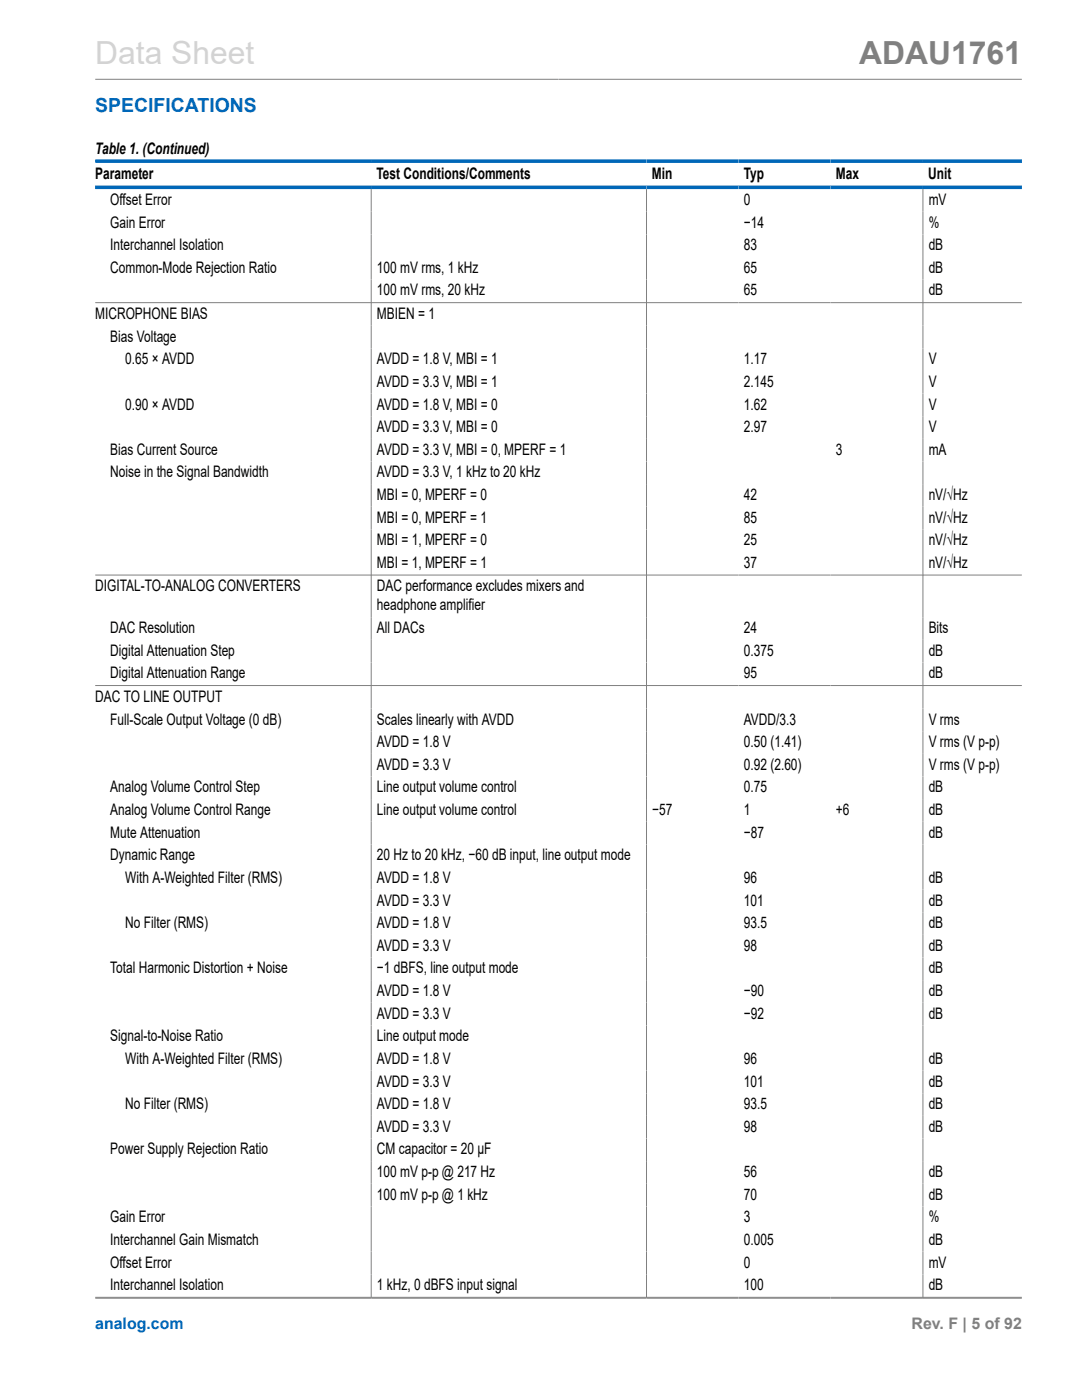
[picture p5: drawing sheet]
<svg xmlns="http://www.w3.org/2000/svg" width="216mm" height="279mm" viewBox="0 0 216 279" stroke-linecap="round" stroke-linejoin="round" font-family="sans-serif">
<defs><g id="words">
<text font-size="6.3" fill="#d3d3d3" x="19" y="12.7">Data Sheet</text>
<text font-size="6.3" fill="#808080" x="171.4" y="12.7">ADAU1761</text>
<text font-size="3.9" fill="#0067b8" x="19" y="22.3">SPECIFICATIONS</text>
<g font-size="3.2">
<text x="19" y="30.8">Table 1. (Continued)</text>
<text x="19" y="35.7">Parameter</text>
<text x="75.1" y="35.7">Test Conditions/Comments</text>
<text x="130.1" y="35.7">Min</text>
<text x="148.4" y="35.7">Typ</text>
<text x="166.8" y="35.7">Max</text>
<text x="185.2" y="35.7">Unit</text>
<text x="22" y="40.9">Offset Error</text>
<text x="148.4" y="40.9">0</text>
<text x="185.3" y="40.9">mV</text>
<text x="22" y="45.4">Gain Error</text>
<text x="148.4" y="45.4">−14</text>
<text x="185.3" y="45.4">%</text>
<text x="22" y="49.9">Interchannel Isolation</text>
<text x="148.4" y="49.9">83</text>
<text x="185.3" y="49.9">dB</text>
<text x="22" y="54.5">Common-Mode Rejection Ratio</text>
<text x="75.2" y="54.5">100 mV rms, 1 kHz</text>
<text x="75.2" y="59">100 mV rms, 20 kHz</text>
<text x="148.4" y="54.5">65</text>
<text x="148.4" y="59">65</text>
<text x="185.3" y="54.5">dB</text>
<text x="185.3" y="59">dB</text>
<text x="19" y="63.7">MICROPHONE BIAS</text>
<text x="75.2" y="63.7">MBIEN = 1</text>
<text x="22" y="68.2">Bias Voltage</text>
<text x="25" y="72.7">0.65 × AVDD</text>
<text x="75.2" y="72.7">AVDD = 1.8 V, MBI = 1</text>
<text x="75.2" y="77.2">AVDD = 3.3 V, MBI = 1</text>
<text x="148.4" y="72.7">1.17</text>
<text x="148.4" y="77.2">2.145</text>
<text x="185.3" y="72.7">V</text>
<text x="185.3" y="77.2">V</text>
<text x="25" y="81.7">0.90 × AVDD</text>
<text x="75.2" y="81.7">AVDD = 1.8 V, MBI = 0</text>
<text x="148.4" y="81.7">1.62</text>
<text x="185.3" y="81.7">V</text>
<text x="75.2" y="86.2">AVDD = 3.3 V, MBI = 0</text>
<text x="148.4" y="86.2">2.97</text>
<text x="185.3" y="86.2">V</text>
<text x="22" y="90.8">Bias Current Source</text>
<text x="22" y="95.3">Noise in the Signal Bandwidth</text>
<text x="75.2" y="90.8">AVDD = 3.3 V, MBI = 0, MPERF = 1</text>
<text x="75.2" y="95.3">AVDD = 3.3 V, 1 kHz to 20 kHz</text>
<text x="166.8" y="90.8">3</text>
<text x="185.3" y="90.8">mA</text>
<text x="75.2" y="99.8">MBI = 0, MPERF = 0</text>
<text x="148.4" y="99.8">42</text>
<text x="185.3" y="99.8">nV/√Hz</text>
<text x="75.2" y="104.3">MBI = 0, MPERF = 1</text>
<text x="148.4" y="104.3">85</text>
<text x="185.3" y="104.3">nV/√Hz</text>
<text x="75.2" y="108.8">MBI = 1, MPERF = 0</text>
<text x="75.2" y="113.3">MBI = 1, MPERF = 1</text>
<text x="148.4" y="108.8">25</text>
<text x="148.4" y="113.3">37</text>
<text x="185.3" y="108.8">nV/√Hz</text>
<text x="185.3" y="113.3">nV/√Hz</text>
<text x="19" y="118">DIGITAL-TO-ANALOG CONVERTERS</text>
<text x="75.2" y="118">DAC performance excludes mixers and</text>
<text x="75.2" y="121.8">headphone amplifier</text>
<text x="22" y="126.4">DAC Resolution</text>
<text x="22" y="130.9">Digital Attenuation Step</text>
<text x="75.2" y="126.4">All DACs</text>
<text x="148.4" y="126.4">24</text>
<text x="148.4" y="130.9">0.375</text>
<text x="185.3" y="126.4">Bits</text>
<text x="185.3" y="130.9">dB</text>
<text x="22" y="135.4">Digital Attenuation Range</text>
<text x="148.4" y="135.4">95</text>
<text x="185.3" y="135.4">dB</text>
<text x="19" y="140.1">DAC TO LINE OUTPUT</text>
<text x="22" y="144.6">Full-Scale Output Voltage (0 dB)</text>
<text x="75.2" y="144.6">Scales linearly with AVDD</text>
<text x="75.2" y="149.1">AVDD = 1.8 V</text>
<text x="148.4" y="144.6">AVDD/3.3</text>
<text x="148.4" y="149.1">0.50 (1.41)</text>
<text x="185.3" y="144.6">V rms</text>
<text x="185.3" y="149.1">V rms (V p-p)</text>
<text x="75.2" y="153.6">AVDD = 3.3 V</text>
<text x="148.4" y="153.6">0.92 (2.60)</text>
<text x="185.3" y="153.6">V rms (V p-p)</text>
<text x="22" y="158.1">Analog Volume Control Step</text>
<text x="75.2" y="158.1">Line output volume control</text>
<text x="148.4" y="158.1">0.75</text>
<text x="185.3" y="158.1">dB</text>
<text x="22" y="162.7">Analog Volume Control Range</text>
<text x="22" y="167.2">Mute Attenuation</text>
<text x="75.2" y="162.7">Line output volume control</text>
<text x="130.1" y="162.7">−57</text>
<text x="148.4" y="162.7">1</text>
<text x="148.4" y="167.2">−87</text>
<text x="166.8" y="162.7">+6</text>
<text x="185.3" y="162.7">dB</text>
<text x="185.3" y="167.2">dB</text>
<text x="22" y="171.7">Dynamic Range</text>
<text x="75.2" y="171.7">20 Hz to 20 kHz, −60 dB input, line output mode</text>
<text x="25" y="176.2">With A-Weighted Filter (RMS)</text>
<text x="75.2" y="176.2">AVDD = 1.8 V</text>
<text x="148.4" y="176.2">96</text>
<text x="185.3" y="176.2">dB</text>
<text x="25" y="185.2">No Filter (RMS)</text>
<text x="75.2" y="180.7">AVDD = 3.3 V</text>
<text x="75.2" y="185.2">AVDD = 1.8 V</text>
<text x="148.4" y="180.7">101</text>
<text x="148.4" y="185.2">93.5</text>
<text x="185.3" y="180.7">dB</text>
<text x="185.3" y="185.2">dB</text>
<text x="75.2" y="189.7">AVDD = 3.3 V</text>
<text x="148.4" y="189.7">98</text>
<text x="185.3" y="189.7">dB</text>
<text x="22" y="194.3">Total Harmonic Distortion + Noise</text>
<text x="75.2" y="194.3">−1 dBFS, line output mode</text>
<text x="185.3" y="194.3">dB</text>
<text x="75.2" y="198.8">AVDD = 1.8 V</text>
<text x="75.2" y="203.3">AVDD = 3.3 V</text>
<text x="148.4" y="198.8">−90</text>
<text x="148.4" y="203.3">−92</text>
<text x="185.3" y="198.8">dB</text>
<text x="185.3" y="203.3">dB</text>
<text x="22" y="207.8">Signal-to-Noise Ratio</text>
<text x="75.2" y="207.8">Line output mode</text>
<text x="25" y="212.3">With A-Weighted Filter (RMS)</text>
<text x="75.2" y="212.3">AVDD = 1.8 V</text>
<text x="148.4" y="212.3">96</text>
<text x="185.3" y="212.3">dB</text>
<text x="25" y="221.4">No Filter (RMS)</text>
<text x="75.2" y="216.8">AVDD = 3.3 V</text>
<text x="75.2" y="221.4">AVDD = 1.8 V</text>
<text x="148.4" y="216.8">101</text>
<text x="148.4" y="221.4">93.5</text>
<text x="185.3" y="216.8">dB</text>
<text x="185.3" y="221.4">dB</text>
<text x="75.2" y="225.9">AVDD = 3.3 V</text>
<text x="148.4" y="225.9">98</text>
<text x="185.3" y="225.9">dB</text>
<text x="22" y="230.4">Power Supply Rejection Ratio</text>
<text x="75.2" y="230.4">CM capacitor = 20 μF</text>
<text x="75.2" y="234.9">100 mV p-p @ 217 Hz</text>
<text x="75.2" y="239.4">100 mV p-p @ 1 kHz</text>
<text x="148.4" y="234.9">56</text>
<text x="148.4" y="239.4">70</text>
<text x="185.3" y="234.9">dB</text>
<text x="185.3" y="239.4">dB</text>
<text x="22" y="243.9">Gain Error</text>
<text x="148.4" y="243.9">3</text>
<text x="185.3" y="243.9">%</text>
<text x="22" y="248.4">Interchannel Gain Mismatch</text>
<text x="148.4" y="248.4">0.005</text>
<text x="185.3" y="248.4">dB</text>
<text x="22" y="253">Offset Error</text>
<text x="22" y="257.5">Interchannel Isolation</text>
<text x="75.2" y="257.5">1 kHz, 0 dBFS input signal</text>
<text x="148.4" y="253">0</text>
<text x="148.4" y="257.5">100</text>
<text x="185.3" y="253">mV</text>
<text x="185.3" y="257.5">dB</text>
</g>
<text font-size="3.2" fill="#0067b8" x="19" y="265.3">analog.com</text>
<text font-size="3.2" fill="#808080" x="181.9" y="265.3">Rev. F | 5 of 92</text>
</g></defs>
<path d="M19 15.8h184.9M74.1 37.7v221.3M129 37.7v221.3M184.2 37.7v221.3M19 60.4h184.9M19 114.8h184.9M19 136.8h184.9M19 258.9h184.9M19 259.1h184.9" fill="none" stroke="#808080" stroke-width=".2"/>
<path d="M19 32.2h184.9M19 37.4h184.9" fill="none" stroke="#0067b8" stroke-width=".71"/>
<use href="#words"/>
</svg>
